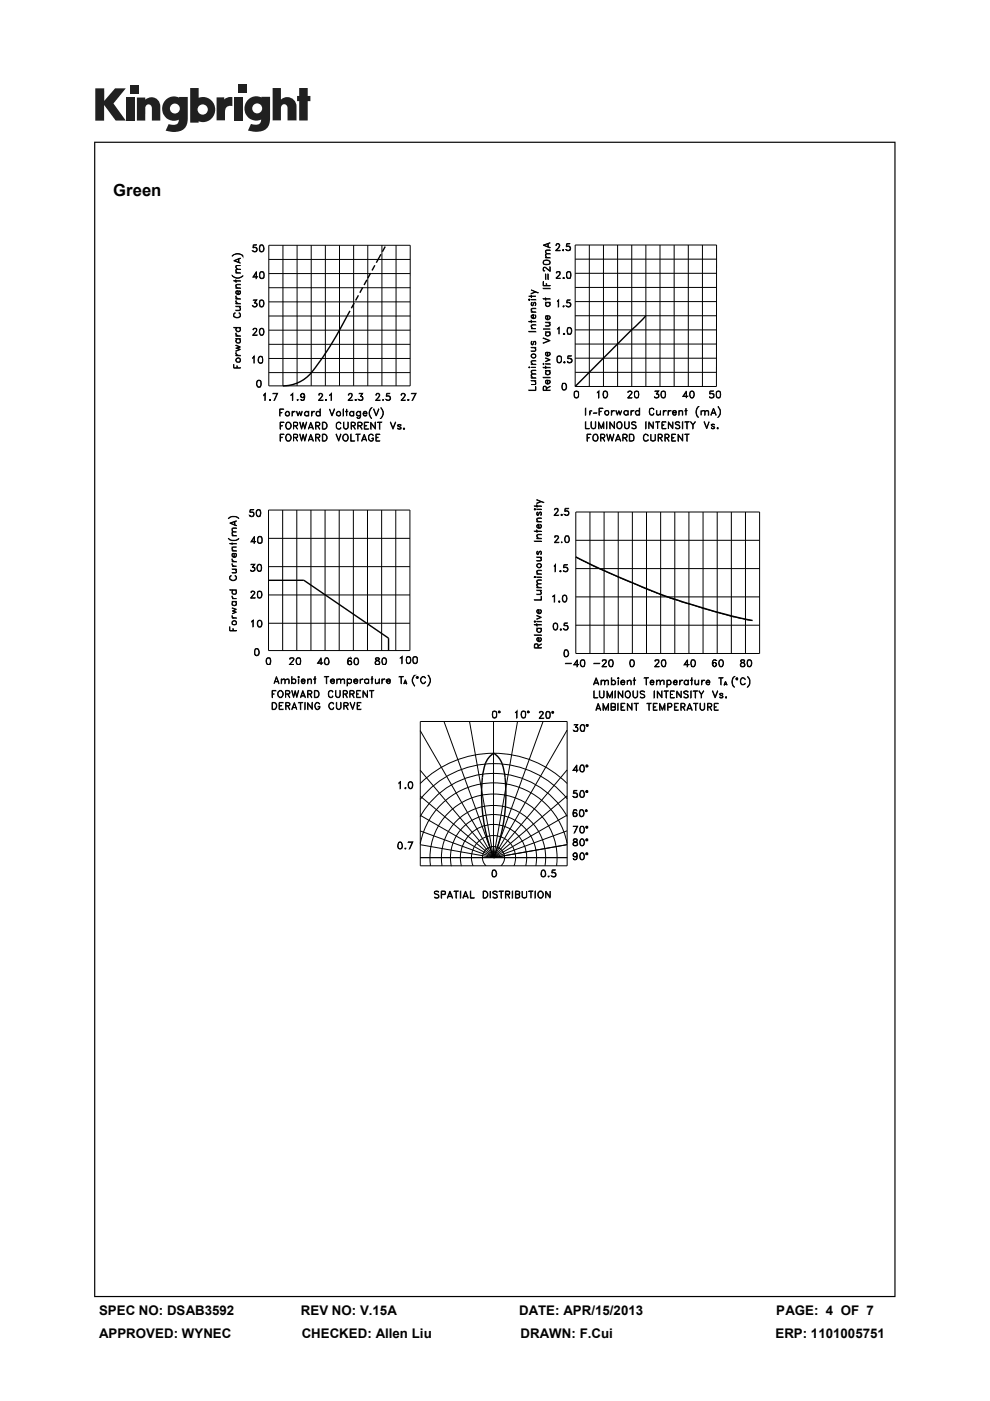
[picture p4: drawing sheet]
<svg xmlns="http://www.w3.org/2000/svg" width="210mm" height="297mm" viewBox="0 0 210 297" stroke-linecap="round" stroke-linejoin="round" font-family="sans-serif">
<defs><g id="words">
<text font-size="3.5" x="24" y="41.5">Green</text>
<g font-size="2.8">
<text x="21" y="278.7">SPEC NO: DSAB3592</text>
<text x="63.8" y="278.7">REV NO: V.15A</text>
<text x="110.1" y="278.7">DATE: APR/15/2013</text>
<text x="164.7" y="278.7">PAGE: 4 OF 7</text>
<text x="21" y="283.6">APPROVED: WYNEC</text>
<text x="64" y="283.6">CHECKED: Allen Liu</text>
<text x="110.4" y="283.6">DRAWN: F.Cui</text>
<text x="164.5" y="283.6">ERP: 1101005751</text>
</g>
</g></defs>
<g fill="#231f20">
<path d="M20.2 18.7h1.9v2.7l2.3-2.7h2.3l-2.6 3.2 2.6 3.7h-2.2l-2.4-3.3v3.3h-1.9z"/>
<path d="M26.7 20.7h1.8v4.9h-1.8z"/>
<path d="M49.6 20.7h1.8v4.9h-1.8z"/>
<path d="M27.6 18h1.8v1.8h-1.8z"/>
<path d="M50.6 17.9h1.8v1.8h-1.8z"/>
<path d="M29 20.7h1.8v.4a1.9 1.9 0 0 1 2.2-.3 1.9 1.9 0 0 1 1 2v2.8h-1.8v-2.7a.7 .7 0 0 0-.7-.8 .7 .7 0 0 0-.7 .8v2.7h-1.8z"/>
<path d="M45.9 20.6h1.7v.5a2.02 2.02 0 0 1 1.7-.5v1.9h-.2a1.12 1.12 0 0 0-1.4 1.3v1.7h-1.8z"/>
<path d="M57.8 18.7h1.8v2.4a1.98 1.98 0 0 1 2.2-.3 1.98 1.98 0 0 1 1.1 2v2.7h-1.9v-2.6a.7 .7 0 0 0-.7-.8 .7 .7 0 0 0-.7 .8v2.6h-1.8z"/>
<path d="M63.5 18.7h1.8v1.6h.5v1.1h-.5v4.1h-1.8v-4.1h-.5v-1.1h.5z"/>
<path d="M40.3 18.7v7.3h1.8v-.3a2.63 2.63 0 0 0 3.5-2.5 2.63 2.63 0 0 0-3.5-2.5v-2zM41.9 23.2a1.1 1.1 0 0 1 2.2 0 1.1 1.1 0 0 1-2.2 0z"/>
<path d="M35.3 21a2.56 2.56 0 0 0-.6 3.3 2.56 2.56 0 0 0 3.2 1.1 1.09 1.09 0 0 1-1.5 1.1l-.6-.2-.7 1.4a5.3 5.3 0 0 0 3.8-.2 2.69 2.69 0 0 0 .9-2.4v-4.5h-1.8v.1l-.8-.2a2.44 2.44 0 0 0-1.9 .5zM36 23a1.06 1.06 0 0 1 2.1 0 1.06 1.06 0 0 1-2.1 0z"/>
<path d="M52.8 21a2.56 2.56 0 0 0-.6 3.3 2.56 2.56 0 0 0 3.2 1 1.09 1.09 0 0 1-1.5 1.1l-.7-.1-.6 1.4a5.3 5.3 0 0 0 3.7-.3 2.69 2.69 0 0 0 1-2.3v-4.6h-1.8v.2l-.9-.3a2.44 2.44 0 0 0-1.8 .6zM53.5 23a1.06 1.06 0 0 1 2.1 0 1.06 1.06 0 0 1-2.1 0z"/>
</g>
<path d="M20 30v245h169.9v-245zM20.2 30.3h169.5v244.5h-169.5z" fill="#000"/>
<g fill="none" stroke="#000" stroke-width=".21">
<path d="M49.2 58.4a1.52 1.52 0 0 0 2.3 0 1.39 1.39 0 0 1-2.3 0zM49.4 54.1a1.39 1.39 0 0 1 2.1 .2 1.53 1.53 0 0 0-2.3 0zM49.6 59.5l1.4 .1zM49.6 55.3l1.4-.6-1.3 .6 1.3 .5zM50 59.3l.1 .6zM50 57.8l1 .1zM50.1 57.1h.9h-.8a.45 .45 0 0 0 .1 .7l-.3-.3zM50.1 56.3h.9l-.8 .1-.1 .3 .2 .4-.3-.4zM50.6 54.9v.7M50.7 54.9v.8M53.6 53.2l.2 .1M53.7 58.7l1 .1h-1.1l.8-1.2v1.5l-.1-1.3-.6 1"/>
<path d="M54.2 52.5a.47 .47 0 0 1 .3 .4 .47 .47 0 0 1-.3 .4M54.5 53.1a.52 .52 0 0 1-.9 .1M54.5 52.7l-.4-.2-.5 .1 .1-.7h.7l-.6 .1-.1 .5h.6a.51 .51 0 0 1 .2 .6 .51 .51 0 0 1-.5 .3l-.4-.2M55.2 53.2h.6M55.2 52l.4-.1a.96 .96 0 0 1 .3 1.3l-.6 .2a1.1 1.1 0 0 1-.1-1.4zM55.2 52.1h.6M55.2 58.9h.6M55.2 57.7l.4-.1 .4 .3v.9a.55 .55 0 0 1-.9 0v-.9zM55.2 57.7h.6M55.2 52l-.1 .6 .1 .7M55.3 57.7a1.02 1.02 0 0 0 0 1.3M55.7 52a1.02 1.02 0 0 1 0 1.3"/>
<path d="M55.8 57.7a1.02 1.02 0 0 1 0 1.3M57 52h30v29.8h-30zM57 58h30M57 55h30M60 52v29.8M63 52v29.8M66 52v29.8M69 52v29.8M72 52v29.8M75 52v29.8M78 52v29.8M81 52v29.8"/>
<path d="M84 52v29.8M115.2 52l1.5-.5-1.3 .5 1.3 .6zM115.2 59.7l.1 .8 1.4 .1h-1.5zM115.3 55.5a.99 .99 0 0 1 1.3 0M115.3 55.9l.1 .1h1l.2-.1M115.3 55.4v.6M115.4 55.2a.74 .74 0 0 1 .9 0 .74 .74 0 0 1 .3 .8l-.6 .1a.64 .64 0 0 1-.8-.5zM115.7 54.6l1 .1zM115.7 58.1l.1 1.2zM115.8 53.8h.9l-.9 .1 .1 .7a.55 .55 0 0 1-.1-.8zM115.8 53.1l.9-.1-.9 .2v.4l.1 .2a.45 .45 0 0 1-.1-.7zM116.2 51.6v.8"/>
<path d="M116.2 58.1l.1 1.2zM116.3 51.6v.8M116.5 55.4v.6M116.6 57.5l.1-.9v1l-.8-.6a.45 .45 0 0 0-.6-.2v.6l.2 .1a.43 .43 0 0 1-.3-.5 .43 .43 0 0 1 .4-.4l1.1 .9M117.9 53.1l.9 .1h-1l.7-.7 .2-.4-.2-.4h-.4l-.1 .4-.1-.1 .2-.4h.4l.2 .5-.1 .4-.7 .7M118.9 59h-1l.8-.8v-.5h-.6l-.1 .2 .1-.2 .3-.1 .4 .1v.3l-.8 1M119.3 53h.2v.2zM119.4 58.9l.2-.1 .1 .2zM119.4 53l.1 .1zM119.5 58.9l.1 .1zM120.1 53l.3 .1M120.3 57.7h.6"/>
<path d="M120.3 58.9h.6M120.3 57.7l.4-.1a1 1 0 0 1 .2 1.4h-.6l-.1-.2v-1zM120.4 57.7a.99 .99 0 0 0 0 1.3M120.7 52.2a.47 .47 0 0 1 .3 .5 .47 .47 0 0 1-.3 .4M120.9 57.7l.1 .1v1l-.1 .2M120.9 52.5a.6 .6 0 0 0-.8-.2l.1-.7h.7l-.6 .1-.1 .5h.7l.1 .4a.54 .54 0 0 1-.3 .6 .54 .54 0 0 1-.7-.3l.2 .1a.52 .52 0 0 0 .7-.2M122 51.9h30v30h-30zM122 57.9h30M122 54.9h30M125 51.9v30.1M128 51.9v30.1M131 51.9v30.1"/>
<path d="M134 51.9v30.1M137 51.9v30.1M140 51.9v30.1M143 51.9v30.1M146 51.9v30.1M149 51.9v30.1M49.6 77.2v.9h1.4l-1.4-.1M49.6 69.4l1.4 .1zM49.7 66.4l.2-.1a.52 .52 0 0 0-.3 .6 .52 .52 0 0 0 .5 .4l.8-.2v-.6l-.2-.2 .1 .1 .2 .6a.74 .74 0 0 1-.9 .4l-.5-.3v-.6zM50 75.3l1 .1zM50 73.1l1 .5-.7 .2 .7 .3-1 .4 .8-.4-.8-.3 .8-.2zM50 71.8l1 .1z"/>
<path d="M50 71.2l1 .1zM50 64.9l1 .1zM50 64.3l1 .1zM50 63.3l1 .1zM50 61l1 .1zM50 74.8l.5 .5-.5-.3zM50 70.6l.5 .6-.5-.3zM50 63.7l.5 .6-.5-.3zM50 62.7l.5 .6-.5-.3zM50.1 72l.2-.1-.2 .5 .4 .3 .4-.1-.1-.7 .2 .3-.2 .5h-.5a.45 .45 0 0 1-.2-.7zM50.1 69.6l.2-.1-.2 .3 .1 .3 .4 .2 .3-.2-.1-.6 .2 .3-.2 .5a.53 .53 0 0 1-.6-.1 .53 .53 0 0 1-.1-.6zM50.1 61.7l.4-.1 .1 .8 .3-.2-.1-.6a.49 .49 0 0 1 .1 .7 .49 .49 0 0 1-.6 .1l-.3-.3z"/>
<path d="M50.1 60.4l.9-.1-.8 .1a.45 .45 0 0 0 .1 .6l-.3-.3zM50.2 61.7h.3v.7l-.4-.3zM50.3 75.9h.5l.2 .4-.2 .5h-.5a.47 .47 0 0 1-.3-.4 .47 .47 0 0 1 .3-.5zM50.3 78v-.5v.5M50.3 76l.3-.1 .3 .2-.1 .6-.3 .1-.3-.2-.1-.3zM50.8 65l.2 .4-.1 .4-.9 .1 .9-.2zM53.6 75.9l.3-.4v1.5v-1.3zM53.6 64.8l.2 .2M53.6 71l1 .1h-1l.8-.9v-.4l-.2-.1-.6 .1a.46 .46 0 0 1 .5-.2 .46 .46 0 0 1 .4 .2l-.2 .6-.7 .7M54 64.2l.5 .1a.51 .51 0 0 1-.3 .8 .51 .51 0 0 1-.6-.3l.1 .1a.52 .52 0 0 0 .8-.1M54.2 64.3l.3 .3-.3 .4M54.4 63.6l-.5 .7 .6 .2"/>
<path d="M54.4 63.7l-.7-.1h.8l-.5 .7M55 76.9h.6M55 75.6h.6a1.08 1.08 0 0 1-.2 1.4l-.5-.1-.2-.4zM55 75.7h.6M55.1 75.6a1.02 1.02 0 0 0 0 1.4M55.2 64.9h.6M55.2 63.7a.52 .52 0 0 1 .7 .1 .82 .82 0 0 1-.5 1.3l-.2-.1-.2-.6zM55.2 63.7h.6M55.2 70.9h.6M55.2 69.8h.6M55.2 69.7a.45 .45 0 0 1 .7 .1 .82 .82 0 0 1-.5 1.3l-.2-.1a1.02 1.02 0 0 1 0-1.3zM55.2 63.7l-.1 .6 .1 .7"/>
<path d="M55.3 69.7a1.02 1.02 0 0 0 0 1.3M55.5 75.6l.2 .3v.9l-.2 .2M55.7 63.7a1.02 1.02 0 0 1 0 1.3M55.8 69.7l.1 .6-.1 .7M57 73h30M57 64h30M57 67h30M57 70h30M57 76h30M57 79h30M57 61h30M112.1 63.5l.2-.1 .1 .2-.2 .1z"/>
<path d="M112.1 70.3l1.6 .1zM112.1 68.2h1.6zM112.1 62.8h1.6M112.1 77.9h.1M112.2 63.5l.1 .1zM112.2 77.9h.1M112.2 77.8l.2 .1-.2 .1zM112.6 74.4l1-.1v-.4l-.2-.2a.45 .45 0 0 1 .2 .7zM112.6 73.7h1.1zM112.6 67.9l.1 .5zM112.6 66.1l1.1 .1zM112.6 63.5l1.1 .1z"/>
<path d="M112.6 62.6l.1 .5zM112.6 61.5l1.6 .6zM112.6 69.7h1.1M112.6 77.2l1.1 .1zM112.6 77.9h1.1M112.7 64.2l.2-.1-.3 .2v.3l.3 .2 .4-.6M112.7 73h.4M112.7 64.7h.4M112.7 68.9l1-.1-.9 .2-.1 .3 .3 .4-.4-.4zM112.7 65.4h1l-1 .2 .3 .5-.4-.3zM112.7 67l.4-.2v.7l-.3-.1zM112.7 79.3l1-.1-.9 .2-.1 .4 .3 .3-.4-.3z"/>
<path d="M112.7 78.6l1-.1-.9 .2-.1 .2 .3 .3-.4-.3zM112.7 76.5l1-.1-.9 .1-.1 .4 .3 .3-.4-.3zM112.8 72.4v.7M112.8 64.2v.6M112.8 75.2h.8l-.1 .6a.47 .47 0 0 1-.5 0 .47 .47 0 0 1-.3-.5zM113.1 67.5l.5-.1-.1-.7 .2 .3a.48 .48 0 0 1-.6 .6l-.5-.4a.44 .44 0 0 1 .6-.5v.8M113.2 72.5h.4M113.2 64.2h.4v.6M113.3 72.4l-.2 .7h-.2a.48 .48 0 0 1-.2-.7h.2l-.2 .1M113.6 73l-.1 .1 .2-.2-.1-.5h-.4l-.2 .7M113.6 64.7l-.1 .1 .2-.5-.3-.2-.2 .2-.2 .5M113.6 72.4v.7"/>
<path d="M113.6 61.9l-1 .4 1.1-.4M115.2 77.1l.1-.1 .1 .2-.1 .1zM115.2 77.9l1.5 .1zM115.2 71.6l1.5 .6-1.5 .6 1.3-.6zM115.2 63.3l1.5 .1zM115.2 61.1l1.5 .1zM115.2 69.8h1.5M115.3 77.2h.1M115.7 78.6l1 .1zM115.7 77.6l.1 .5zM115.7 77.1l1 .1zM115.7 75.9l1 .4-1 .4 .8-.4z"/>
<path d="M115.7 70.4h1zM115.7 68.3l1 .1zM115.7 64.1l1 .1zM115.7 63.2l.1 .5zM115.8 74.8h.3v.6l-.3-.1zM115.8 67.1l.3-.1v.7l-.3-.1zM115.9 60.5v-.4v.4M115.9 78.7l-.1 .6h.7l.1-.4-.1-.2 .2 .2a.5 .5 0 0 1-.6 .6 .5 .5 0 0 1-.2-.8zM115.9 70.4l-.1 .7h.7l.1-.4-.1-.3 .2 .3a.5 .5 0 0 1-.6 .6 .5 .5 0 0 1-.2-.9zM116.1 75.4l.5-.2-.1-.4h-.1l.1-.1 .2 .2v.3l-.2 .2a.46 .46 0 0 1-.7-.1 .46 .46 0 0 1 .1-.6h.3v.7M116.1 67.7l.5-.2v-.3l-.2-.2 .3 .2v.3l-.2 .2a.53 .53 0 0 1-.7-.1 .53 .53 0 0 1 0-.6h.4v.7M116.4 68.4l.3 .3-.1 .4-.9 .1 .8-.2 .1-.3z"/>
<path d="M118.1 63.9l.4-.3v1.5l-.1-1.4zM118.2 69.7l.4-.3v1.5v-1.4zM118.3 75.6h.6M118.3 76.8h.6M118.3 75.5a.55 .55 0 0 1 .8 .2v.9l-.2 .3-.3 .1-.5-.4v-.9zM118.4 75.5a1.02 1.02 0 0 0 0 1.4M118.8 75.5a1.02 1.02 0 0 1 0 1.4M119.4 64.9h.2l-.1 .2zM119.5 64.9h.1M119.5 64.8h.1M119.5 70.8l.2-.1 .1 .2zM119.6 76.8l.2-.1v.2l-.1 .1z"/>
<path d="M119.6 70.8l.1 .1zM119.7 76.8l.1 .1zM120.2 64.8l.2 .2M120.4 76.7l.2 .2M120.4 69.5h.6M120.4 70.8h.6M120.4 69.5a.52 .52 0 0 1 .8 .2 1.15 1.15 0 0 1-.2 1.2h-.6l-.1-.6zM120.5 69.5l-.2 .5 .2 .9M120.8 64.2a.47 .47 0 0 1 .2 .4 .47 .47 0 0 1-.2 .4M120.9 76l.4 .4-.1 .3-.3 .2M120.9 69.5a.99 .99 0 0 1 0 1.4M121 64.8a.52 .52 0 0 1-.8 0"/>
<path d="M121 64.4a.6 .6 0 0 0-.8-.1l.1-.7h.6l-.6 .1v.5h.5a.51 .51 0 0 1 .3 .6 .51 .51 0 0 1-.6 .3l-.3-.3M121.3 76.3a.64 .64 0 0 0-.9-.2v-.7h.8l-.7 .1-.1 .5h.7l.2 .2v.5l-.6 .3-.3-.1-.1-.3 .1 .2a.64 .64 0 0 0 .9-.2M122 72.9h29.9M122 69.9h29.9M122 66.9h29.9M122 63.9h29.9M122 78.9h29.9M122 75.9h29.9M122 60.9h30M54.7 82h.5M54.7 80.8h.5M54.7 80.7a.45 .45 0 0 1 .6 .2l.1 .5-.2 .6h-.5a1.02 1.02 0 0 1 0-1.3z"/>
<path d="M54.7 80.7a1.02 1.02 0 0 0 0 1.3M55.2 80.7l.1 .2v.9l-.1 .2M55.9 83.7l.4-.3v1.5l-.1-1.3zM57.2 84.7h.2v.2zM57.3 84.7l.1 .1zM58.8 83.4l-.7 1.5 .8-1.5h-1l.9 .1M59.3 86.7h.9l-.8 .1v1.4zM59.4 87.5h.4h-.4M59.4 89.5h.8l-.7 .1v1.4zM59.4 92h.8l-.7 .1v1.5zM59.5 92.7l.4 .1h-.4M59.5 90.3h.4h-.4"/>
<path d="M60.8 92.1a.72 .72 0 0 1 1 .7 .72 .72 0 0 1-1 .7 .99 .99 0 0 1 0-1.4zM60.8 92.2a.64 .64 0 0 1 .9 .6 .64 .64 0 0 1-.9 .6l-.1-.4zM60.8 89.6a.72 .72 0 0 1 1 .7 .72 .72 0 0 1-1 .6 .99 .99 0 0 1 0-1.3zM60.8 89.7a.64 .64 0 0 1 .9 .6 .64 .64 0 0 1-.9 .5l-.1-.4zM61.7 83.7l.4-.3v1.5l-.1-1.3zM61.9 87.2l.1 1zM62.2 87.3l.4-.1-.4 .2-.2 .2zM62.3 92.8l.8-.1v-.5l-.8-.2v1.6M62.3 92.1l.8 .2-.1 .4h-.7M62.3 90.3h.7l.1-.6-.8-.2v1.5M62.3 89.6h.5l.3 .2-.1 .4-.7 .1M62.7 92.8l.4 .8"/>
<path d="M62.7 90.3l.4 .7M62.9 87.2l.3 .9 .3-.9 .3 .9 .3-.9-.3 1-.3-.7-.3 .7zM63 84.7l.2 .1-.1 .1zM63.1 84.7h.1M63.5 92l.5 1.3 .3-1.3 .3 1.3 .5-1.3-.5 1.6-.3-1.3-.3 1.3zM63.5 89.5l.5 1.3 .3-1.3 .3 1.3 .5-1.3-.5 1.5-.3-1.3-.3 1.3zM63.8 83.8l.3-.3 .4 .1 .1 .2M63.8 84l.2 .2h.5l.1-.2M63.9 84.7h.6M64 83.5l-.2 .3 .2 .4M64.3 83.5a1.03 1.03 0 0 1 .1 1.3M64.6 84.2l-.4 .1-.4-.1a.46 .46 0 0 1 .2-.8 .46 .46 0 0 1 .6 .5v.8a.45 .45 0 0 1-.8 0l.2 .1"/>
<path d="M64.6 83.9l-.3 .3M64.6 87.5l.3-.3h.3l.2 .3-.2-.2a.43 .43 0 0 0-.6 .4 .43 .43 0 0 0 .6 .4h.2a.49 .49 0 0 1-.6 0 .49 .49 0 0 1-.2-.6zM65.4 87.2l.1 1zM65.5 93.2h.8M65.5 90.7h.8M65.6 93.1h.7M65.6 90.6h.7M65.9 92l.6 1.6-.6-1.3-.5 1.3zM65.9 89.5l.6 1.5-.6-1.3-.5 1.3zM66.1 87.2l.1 1zM66.3 87.3l.5-.1-.5 .2-.1 .2zM67 92.7h.7l.1-.4-.3-.2h-.5l-.1 1.5v-1.6h.6l.4 .3-.1 .4-.8 .1"/>
<path d="M67 90.3h.5a.35 .35 0 0 0 .3-.4 .35 .35 0 0 0-.3-.3h-.5l-.1 1.4v-1.5h.6l.3 .2v.5l-.3 .1h-.5M67.2 87.3l.4-.1 .3 .3-.3-.2a.43 .43 0 0 0-.5 .4 .43 .43 0 0 0 .5 .4h.3a.51 .51 0 0 1-.8 0 .51 .51 0 0 1 .1-.8zM67.4 92.8l.5 .8-.5-.8M67.4 90.3l.5 .7-.5-.7M67.6 84.8l.9 .1h-1l.9-1.1-.3-.3-.4 .1v.2l-.1-.1a.43 .43 0 0 1 .5-.3 .43 .43 0 0 1 .4 .4l-.9 1.1M67.9 86.7v1.5zM68.4 92h.5a.81 .81 0 0 1 .5 .8 .81 .81 0 0 1-.5 .8h-.5zM68.4 89.5h.5a.81 .81 0 0 1 .5 .8 .81 .81 0 0 1-.5 .7h-.5zM68.5 92.1h.4a.71 .71 0 0 1 .4 .9 .71 .71 0 0 1-.8 .5zM68.5 89.6h.4a.71 .71 0 0 1 .4 .8 .71 .71 0 0 1-.8 .5zM69 84.7l.2 .1-.2 .1zM69 84.7l.1 .1z"/>
<path d="M69.9 83.7l.4-.3v1.5l-.1-1.3zM69.9 86.7l.5 1.4 .6-1.4-.6 1.5zM71.2 92l.6 1.3 .5-1.3-.5 1.6zM71.5 87.5l.3-.2 .3 .1 .1 .7a.45 .45 0 0 1-.6-.1 .45 .45 0 0 1-.1-.5zM71.5 89.6l.2-.1a.48 .48 0 0 1 .6 .3l-.4-.2a.71 .71 0 0 0-.6 .7 .71 .71 0 0 0 .6 .6l.4-.2-.3 .3h-.2l-.5-.3v-.9zM72.8 86.7l.1 1.5zM72.8 92.4l.2-.3a.7 .7 0 0 1 .9 .7 .7 .7 0 0 1-.9 .7 .85 .85 0 0 1-.2-1.1zM72.9 89.5v1.1l.5 .3 .4-.3 .1-1.1v1.1l-.4 .4-.5-.1-.1-.3zM73 92.2a.48 .48 0 0 1 .5 0 .48 .48 0 0 1 .3 .4 .63 .63 0 0 1-.6 .9 .75 .75 0 0 1-.2-1.3zM73.3 87.2l.5 .1zM73.5 86.7v1.5M73.9 84.8l.9 .1h-1l.8-.9v-.4l-.4-.1-.3 .3a.42 .42 0 0 1 .4-.4 .42 .42 0 0 1 .4 .4l-.2 .4-.6 .7"/>
<path d="M74.2 87.5l.3-.3h.2l.3 .3-.3-.2a.43 .43 0 0 0-.5 .4 .43 .43 0 0 0 .5 .4h.3a.49 .49 0 0 1-.7 0 .49 .49 0 0 1-.1-.6zM74.4 92l.1 1.5 .7 .1h-.8zM74.5 90.3l.7-.1v-.5l-.7-.1v1.4v-1.5l.8 .2 .1 .3-.2 .3h-.7M74.9 90.3l.5 .7-.4-.7M75 87.2l.1 1zM75.3 84.7l.3 .1-.2 .1zM75.4 84.7l.1 .1zM75.5 92l.9 .1zM75.6 87.5l.3-.3h.3l.2 .3-.2-.2a.43 .43 0 0 0-.6 .4 .43 .43 0 0 0 .6 .4h.2a.49 .49 0 0 1-.6 0 .49 .49 0 0 1-.2-.6zM75.9 92.1v1.5M75.9 90.3h.8l.1-.3v-.3l-.9-.2v1.5M75.9 89.6h.5l.4 .2-.1 .4-.8 .1"/>
<path d="M76.1 84.7l.2 .1M76.3 90.3l.5 .7-.4-.7M76.4 87.2l.1 1.1-.2 .3-.4 .1-.3-.2 .6 .1 .2-.3zM76.5 84l.3 .1 .2 .4a.55 .55 0 0 1-.4 .4 .55 .55 0 0 1-.6-.2h.2a.52 .52 0 0 0 .7-.1M76.7 84.1l.2 .1v.5l-.2 .1M76.8 93.1h.8M76.8 93.2h.9M76.9 83.5l-.7-.1h.7l-.4 .7M76.9 83.4l-.5 .7 .4 .1 .1 .1M77.1 87.6l.1 .5h.7a.48 .48 0 0 1-.7 0 .48 .48 0 0 1-.1-.6 .48 .48 0 0 1 .7-.1l.1 .3h-.8M77.2 87.4l.4-.1 .2 .3h-.7zM77.3 92l.5 1.6-.5-1.3-.6 1.3z"/>
<path d="M77.3 89.5h.9l-.9 .1v1.3l.9 .1h-.9zM77.3 90.3h.5h-.5M78.2 92.4l.4-.4 .4 .1 .2 .3a.55 .55 0 0 0-.6-.3 .55 .55 0 0 0-.4 .5 .63 .63 0 0 0 .7 .9l.2-.2v-.3l-.2-.1h.3l-.2 .6h-.6l-.2-.3zM78.6 86.6l.3-.2-.2 .2a1.54 1.54 0 0 0 .2 2.1 1.45 1.45 0 0 1-.3-2.1zM78.6 89.5l.9 1.3 .1-1.3v1.5l-.9-1.3-.1 1.3zM79.2 86.7l.6 1.4 .6-1.4-.6 1.5zM79.7 84.8l.9 .1h-1l.7-.7 .2-.4-.2-.3h-.3l-.2 .3-.1-.1 .3-.3h.3l.3 .4-.9 1.1M79.7 92h.9l-.8 .1v1.4l.8 .1h-.9zM79.8 92.7l.4 .1h-.4M80.1 89.5l.9 .1zM80.5 89.6v1.4l.1-1.4M80.7 86.4a1.4 1.4 0 0 1 0 2.3l.2-.1a1.54 1.54 0 0 0-.2-2.2z"/>
<path d="M81.2 84.7l.1 .1-.1 .1zM81.2 84.7h.1M81.9 84.7l.3 .1M82.5 84a.47 .47 0 0 1 .3 .4 .47 .47 0 0 1-.3 .4M82.8 84.2a.6 .6 0 0 0-.9-.1l.1-.7h.7l-.6 .1-.1 .5h.6a.51 .51 0 0 1 .2 .6 .51 .51 0 0 1-.5 .3l-.5-.2h.2a.52 .52 0 0 0 .8-.1M82.8 89.5l.6 1.3 .5-1.3-.5 1.5zM84.4 90.8h.6M84.4 90.2h.6M84.4 90.3l.6 .3v.3a.52 .52 0 0 1-.7-.1l.2 .1M84.5 90.1v.2M85 90.6v.3M85 90.1v.2v-.2a.52 .52 0 0 0-.7 .2l.7 .4"/>
<path d="M85 84.8l1 .1h-1M85.1 83.6l.5-.2 .4 .4-1 1.1 .9-1.1a.43 .43 0 0 0-.4-.3 .43 .43 0 0 0-.5 .3zM85.6 90.8h.1l.1 .1-.2 .1zM85.6 90.8l.1 .1zM86.5 84.7l.2 .1-.1 .1zM86.6 84.7l.1 .1zM88.2 83.4l-.8 1.5 .9-1.5h-1.1l1 .1M112.1 82.7h1.5l.1-.7v.8zM112.6 80.7l1.1 .1zM112.6 80.1l1.1 .1zM113.4 80.8l.3 .3-.1 .4h-1l1-.1zM115.2 80l1.5 .1z"/>
<path d="M115.8 80.7h.3v.7l-.3-.2zM115.9 82.7v-.7l-.2-.1-.4 .1-.1 .8h1.5l-1.4-.1v-.7h.5l.1 .7M115.9 82.3l.8-.4-.8 .5M116.1 81.4l.5-.3-.1-.4h-.1l.1-.1 .2 .3v.2l-.2 .3a.46 .46 0 0 1-.7-.2 .46 .46 0 0 1 .1-.6h.3v.8M119.3 81.4h.6M119.3 82.6h.6M119.3 81.3h.6l.2 .2 .1 .6-.4 .6-.5-.2-.1-.4zM119.4 81.3l-.2 .6 .2 .7M119.8 81.3a1.02 1.02 0 0 1 0 1.3M122 83.1h.6M122 84.2h.6M122 83a.55 .55 0 0 1 .7 .1v1l-.1 .2-.4 .1-.4-.3v-1z"/>
<path d="M122 83a1.02 1.02 0 0 0 0 1.3M122.5 83a1.02 1.02 0 0 1 0 1.3M124.2 86.5v1.5zM124.2 89.4v1.4l.8 .1h-.8zM124.5 92h.8l-.7 .1v1.5zM124.6 92.8l.4 .1h-.4M125.1 87.5h.2M125.3 89.4l.1 1.1 .4 .3 .5-.1 .1-1.3v1.1a.52 .52 0 0 1-.5 .4 .52 .52 0 0 1-.6-.4zM125.6 87.1h-.5v.9M125.9 87.5l.7 .1zM126 92.1a.74 .74 0 0 1 .9 .4 .74 .74 0 0 1-.2 .9l-.3 .2-.5-.2-.1-.9zM126 92.2l.2-.1a.68 .68 0 0 1 .6 .7 .68 .68 0 0 1-.6 .7 .75 .75 0 0 1-.2-1.3z"/>
<path d="M126.7 83.1l.3-.2v1.5v-1.3zM127 86.5h.9l-.8 .1v1.4zM127.1 87.2l.4 .1h-.4M127.5 92.8h.5a.35 .35 0 0 0 .2-.3 .35 .35 0 0 0-.2-.4h-.5l-.1 1.5v-1.6h.6l.2 .2v.5l-.2 .2h-.5M127.8 92.9l.5 .7-.4-.7M128.1 83.1h.5M128.1 84.2h.5M128.1 83a.52 .52 0 0 1 .7 .1 .82 .82 0 0 1-.5 1.3l-.2-.1-.2-.6zM128.1 89.7l-.6 1.2-.5-1.2v1.2v-1.5l.5 1.3 .6-1.3v1.5M128.1 83l-.1 .6 .1 .7M128.4 87.2h.7l-.1 .7-.4 .1-.2-.2zM128.6 83a1.02 1.02 0 0 1 0 1.3"/>
<path d="M128.6 89.4l.1 1.5zM128.6 92l.5 1.4 .3-1.4 .4 1.4 .5-1.4-.5 1.6-.4-1.3-.3 1.3zM129.3 89.4l1 1.3v-1.3v1.5l-.9-1.2-.1 1.2zM129.7 87v1zM130.3 87l-.5 .2-.1 .3M130.6 87l.3 .8 .4-.8 .2 .8 .4-.8-.4 1-.2-.8-.4 .8zM130.7 93.2h.8M130.8 93.1h.6M130.8 89.7l.3-.2a.7 .7 0 0 1 .9 .7 .7 .7 0 0 1-.9 .6l-.3-.2zM131.1 89.6a.48 .48 0 0 1 .5-.1 .48 .48 0 0 1 .3 .5 .63 .63 0 0 1-.6 .8 .75 .75 0 0 1-.2-1.2zM131.1 92l.6 1.6-.6-1.3-.6 1.3zM132.1 92.9l.8-.1 .1-.3v-.3l-.9-.2v1.6"/>
<path d="M132.1 92.1h.5l.4 .3-.1 .3-.8 .1M132.4 87.2l.3-.2 .5 .2-.7-.1-.1 .4 .1 .3 .2 .2 .5-.2a.52 .52 0 0 1-.7 .1 .52 .52 0 0 1-.1-.7zM132.5 89.4v1.1l.1 .3h.3h.3l.2-.3 .1-1.1-.1 1.3a.52 .52 0 0 1-.8 .1l-.1-.3zM132.5 92.9l.5 .7-.4-.7M133.1 84.3l1 .1h-1M133.2 87v1M133.3 83a.47 .47 0 0 1 .8 .3l-1 1.1 .9-1.1-.3-.3-.6 .2zM133.5 92a.84 .84 0 0 1 .9 .5 .84 .84 0 0 1-.2 1l-.7 .1zM133.6 92.1l.7 .2v1.1l-.7 .1zM133.8 87l.1 1zM134.1 89.5a.6 .6 0 0 1 .8 .2l-.3-.2-.6 .2 .1 .2 .8 .4v.4a.54 .54 0 0 1-.9 0l.3 .1 .6-.1-.2-.4-.7-.4zM134.5 87l-.5 .2-.1 .3"/>
<path d="M134.7 83.1h.6M134.7 84.2h.6M134.7 83l.4-.1 .3 .2v1l-.1 .2-.2 .1-.4-.1-.1-.2v-1zM134.8 83a1.02 1.02 0 0 0 0 1.3M135.2 83l.2 .1v1l-.2 .2M135.6 86.5l.1 1.5zM136.7 92.1l.4-.1 .4 .5-.5-.4a.79 .79 0 0 0-.1 1.4l.6-.3-.5 .4a.84 .84 0 0 1-.3-1.5zM136.9 89.4l.1 1.5zM137.8 86.7l.3-.2 .5 .2 .1 .2-.1-.3h-.6l-.2 .3v.7l.2 .3 .4 .1 .3-.4-.1 .4a.69 .69 0 0 1-.9-.3 .69 .69 0 0 1 .1-.8zM138 92v1.1l.1 .3 .4 .1 .4-.1 .1-1.4v1.4l-.4 .2-.6-.2zM138.6 90.7l-1-1.3v1.5M138.6 89.4v1.5l-1-1.2"/>
<path d="M138.8 84.2l.3 .1M139.1 89.4l.8 .1zM139.2 83.5l.5 .1v.6a.5 .5 0 0 1-.5 .2 .5 .5 0 0 1-.4-.3 .54 .54 0 0 0 .9 0M139.2 87l.2 .9 .3 .1 .4-.3-.3 .3h-.5zM139.4 83.6h.3v.3l-.3 .4M139.5 89.5v1.4M139.7 83l-.8-.1h.8l-.5 .7M139.7 82.9l-.6 .7h.5l.1 .2M139.7 92.8h.5a.35 .35 0 0 0 .2-.3 .35 .35 0 0 0-.2-.4h-.5l-.1 1.5v-1.6h.6l.2 .2v.5l-.2 .2h-.5M140 92.9l.5 .7-.4-.7M140.1 87v1M140.4 89.5l.9-.1h-.9v1.5h.9l-.9-.1"/>
<path d="M140.4 90.1l.4 .1h-.4M140.4 83.1h.6M140.4 84.2h.6M140.4 83h.6l.2 .6-.2 .7-.3 .1a.89 .89 0 0 1-.3-1.4zM140.5 83a1.02 1.02 0 0 0 0 1.3M140.7 87l.1 1zM140.9 83l.2 .1v1l-.2 .2M141.1 92.8h.5a.35 .35 0 0 0 .3-.3 .35 .35 0 0 0-.3-.4h-.5l-.1 1.5v-1.6h.6l.3 .2v.5l-.3 .2h-.5M141.3 87a.46 .46 0 0 0-.5 .5M141.4 92.9l.5 .7-.4-.7M141.7 87l.1 1zM142.4 87a.46 .46 0 0 0-.6 .5"/>
<path d="M142.4 92h.9l-.8 .1v1.4l.8 .1h-.9zM142.5 92.8l.5 .1h-.5M142.7 90.7l-.9-1.3v1.5M142.7 89.4v1.5l-.9-1.2M142.7 87.5l.1 .4 .2 .1h.2l.2-.3 .1 .1-.3 .2a.51 .51 0 0 1-.6-.5 .51 .51 0 0 1 .8-.4l.1 .4h-.8M142.8 87.1h.5l.1 .4h-.7zM143.2 89.7a.6 .6 0 0 1 1 0l-.3-.2-.6 .2 .1 .2 .7 .3a.43 .43 0 0 1 .1 .4 .43 .43 0 0 1-.3 .3h-.4l-.3-.2 .3 .1 .6-.1v-.4l-.7-.3zM143.8 92l.9 1.4 .1-1.4v1.6l-.9-1.3-.1 1.3zM144 87l.1 1zM144.1 87.3a.45 .45 0 0 1 .6-.2l.1 .9-.2-.9h-.4zM144.7 89.4l.1 1.5zM144.9 84l1 .1h-1.1l.8-1.2v1.5"/>
<path d="M145.2 89.4l1 .1zM145.2 87l.5 .1zM145.2 92l1 .1zM145.5 86.5v1.5M145.6 83.1l-.7 1M145.7 89.5v1.4v-1.4M145.7 92.1v1.5v-1.5M146.5 83l-.2 .6 .2 .7M146.5 84.2h.5M146.5 83.1h.5M146.5 83a.45 .45 0 0 1 .7 .1 .82 .82 0 0 1-.5 1.3l-.2-.1a1.02 1.02 0 0 1 0-1.3zM146.9 90.1l.6-.7-.5 .7v.8l-.1-.8-.5-.7 .6 .7"/>
<path d="M146.9 83a1.02 1.02 0 0 1 0 1.3M148 86.4l.2-.2a1.54 1.54 0 0 0 0 2.3 1.39 1.39 0 0 1-.2-2.1zM148.7 87.3a.55 .55 0 0 1 .8-.2l.1 .9-.2-.9zM148.7 87v1M149.3 89.4l.6 1.3 .5-1.3-.5 1.5zM149.6 87.3a.45 .45 0 0 1 .6-.2l.1 .9-.1-.9h-.5zM150.5 84.2l.2 .1M150.9 90.8h.6M150.9 90.1h.6M150.9 90.2l.7 .5-.3 .2h-.2l-.3-.2 .1 .1M150.9 90v.3M150.9 87.6h.9"/>
<path d="M151 87.5h.7M151.1 83.5l.2 .1 .1 .2-.1 .4-.2 .1M151.3 86.5l.6 1.5-.6-1.3-.6 1.3zM151.4 83.7a.73 .73 0 0 0-.9-.1l.1-.7h.7l-.6 .1-.1 .5 .4-.1 .4 .2v.6a.5 .5 0 0 1-.5 .2 .5 .5 0 0 1-.4-.3 .54 .54 0 0 0 .9 0M151.4 90.5v.3M151.4 90l.2 .1-.3-.2-.5 .2 .7 .5M152.1 83.1h.6M152.1 84.2h.6M152.1 83l.3-.1 .4 .2v1l-.1 .2-.3 .1-.3-.1-.2-.2v-1zM152.1 90.8l.2-.1v.2zM152.2 83a1.02 1.02 0 0 0 0 1.3M152.2 90.8h.1z"/>
<path d="M152.3 86.2l.5 .7v1l-.5 .6a1.5 1.5 0 0 0 0-2.3zM152.6 83l.2 .1v1l-.2 .2M48.4 114.1a1.76 1.76 0 0 0 1.7 .5l.6-.5a1.53 1.53 0 0 1-2.3 0zM48.6 109.8a1.54 1.54 0 0 1 2.1 .2l-.6-.4a1.76 1.76 0 0 0-1.7 .4zM48.7 115.2l1.5 .1zM48.7 110.9l1.5-.5-1.3 .5 1.3 .6zM49.2 119.5l.1 .3 .4 .3-.5-.3zM49.2 118.4v.3l.5 .3-.5-.2zM49.2 119l1 .1zM49.2 116.8h1zM49.2 113.5l1 .1zM49.2 115.1v.4"/>
<path d="M49.2 116h1l-.9 .1-.1 .3 .3 .4-.3-.3zM49.2 112.8h1l-.9 .1-.1 .3 .3 .3-.3-.2zM49.2 112l1-.1-.9 .2-.1 .3 .3 .4-.3-.3zM49.3 117.4l.4-.1v.8l-.5-.3zM49.3 117.3h.4v.8l.4-.2v-.5l-.2-.1 .3 .3-.2 .5a.55 .55 0 0 1-.8-.2zM49.7 110.6v.7M49.8 110.5v.9M53 109.3l.2 .2M53.3 114.8l.9 .1h-1l.8-1.2v1.5l-.1-1.2-.6 .9M53.6 108.6l.2 .1v.6l-.2 .2M53.8 108.9l-.1-.3h-.7v-.6h.8l-.7 .1-.1 .5 .3-.1a.48 .48 0 0 1 .6 .6l-.2 .4-.2 .1-.5-.1v-.3a.45 .45 0 0 0 .4 .3 .45 .45 0 0 0 .4-.4M54 119.7l-.8-.1h.9l-.5 .7"/>
<path d="M54 119.6l-.5 .7 .6 .3M54.6 109.4h.6M54.6 108.2h.6M54.6 108.1a.45 .45 0 0 1 .6 .2l.1 .3a.74 .74 0 0 1-.6 1 .94 .94 0 0 1-.1-1.5zM54.7 108.1a.99 .99 0 0 0 0 1.4M54.7 119.8h.6M54.7 119.7h.6l.2 .6-.2 .8a.75 .75 0 0 1-.8-.5 .75 .75 0 0 1 .2-.9zM54.8 119.7a1.02 1.02 0 0 0 0 1.4M54.8 115.1h.6M54.8 113.8l.4-.1 .4 .3v1a.55 .55 0 0 1-.9 0v-1zM54.8 113.9h.6M54.9 113.8a1.02 1.02 0 0 0 0 1.3"/>
<path d="M55.1 108.1l.1 .5-.1 .9M55.2 119.7l.2 .3v.8l-.2 .3M55.3 113.8a1.02 1.02 0 0 1 0 1.3M57 114.1h29.9M57 108.1h29.9v29.8h-29.9zM60 108.1v29.8M63 108.1v29.8M66 108.1v29.8M68.9 108.1v29.8M71.9 108.1v29.8M74.9 108.1v29.8M77.9 108.1v29.8"/>
<path d="M80.9 108.1v29.8M83.9 108.1v29.8M113.3 107.9h.2l.1 .1-.2 .1zM113.3 114.7l1.5 .1zM113.3 112.6l1.5 .1zM113.3 107.3l1.5 .1zM113.4 107.9l.1 .1zM113.8 118.9h.8l.2-.2-.2-.5a.45 .45 0 0 1 .2 .7zM113.8 118.1l1 .1zM113.8 114.1l1 .1zM113.8 112.4l.1 .5zM113.8 110.6l1 .1z"/>
<path d="M113.8 107.9l1 .1zM113.8 107l.1 .5zM113.8 105.9l1.6 .7zM113.9 116.9l.2-.1-.3 .3v.2l.3 .3 .4-.7M113.9 117.4h.3M113.9 109.1h.3M113.9 113.4l.9-.1-.8 .2-.1 .2 .3 .4-.4-.4zM113.9 109.9l.9-.1-.9 .3 .3 .5-.4-.4zM113.9 111.4l.4-.1v.6l-.3-.1zM114 116.9v.6M114 108.6v.6M114.3 111.9h.4v-.7l.1 .2a.48 .48 0 0 1-.5 .6l-.5-.3a.44 .44 0 0 1 .5-.5v.7"/>
<path d="M114.4 108.7h.4M114.4 116.9h.4M114.5 108.6l-.4 .7-.3-.3v-.2l.3-.3-.2 .2M114.7 116.9v.6M114.7 108.6v.6M114.7 106.3l-.9 .5 1-.5M114.8 117.4l-.1 .2 .1-.5-.2-.3-.3 .2-.1 .5M114.8 109.1l-.1 .2 .1-.5-.2-.3-.3 .2-.1 .5M117.6 109.2l.9 .1h-1l.8-.9v-.5h-.4l-.3 .2 .1-.2 .4-.1 .3 .4-.8 1.1M117.6 115l1 .1h-1l.8-1.1-.3-.4-.4 .1-.1 .3 .1-.4h.6l.2 .4-.9 1.1M119 109.1l.2-.1 .1 .2-.2 .1zM119.1 114.9l.1 .1-.1 .1z"/>
<path d="M119.1 115h.1M119.1 109.1l.1 .1zM119.8 109l.2 .2M120 113.6l-.2 .6 .1 .6 .1 .2h.5M120 113.7h.5M120 113.6h.5l.2 .3 .1 .6-.4 .5-.5-.2-.1-.3zM120.4 108.4l.2 .1v.5l-.2 .2M120.4 113.6a1.02 1.02 0 0 1 0 1.4M120.6 109a.52 .52 0 0 1-.8 0M120.6 108.6a.6 .6 0 0 0-.8-.1v-.7h.8l-.7 .1-.1 .5h.7l.2 .2-.2 .6-.3 .1-.4-.3M122.1 108.6h39v30h-39zM122.1 114.6h39"/>
<path d="M122.1 118.1l5.3 2.6 13.5 5.7 3.6 1.2 11.1 3.2 3.9 .8M125.1 108.6v30M128.1 108.6v30M131.1 108.6v30M134.1 108.6v30M137.1 108.6v30M140.1 108.6v30M143.1 108.6v30M146.1 108.6v30M149.1 108.6v30M152.1 108.6v30M155.1 108.6v30"/>
<path d="M158.1 108.6v30M48.7 125.1h1.5zM48.7 132.8v1h1.5l-1.5-.1M48.9 122.1l.2-.1-.4 .3a.76 .76 0 0 0 .6 .7 .76 .76 0 0 0 .8-.2v-.5l-.3-.3 .4 .3a.72 .72 0 0 1-1 .8l-.5-.3v-.5zM49.2 120.6l1 .1zM49.2 120.1h1M49.2 127.8l.2-.2-.2 .2 .1 .5 .4 .1 .4-.1-.1-.7a.51 .51 0 0 1 0 .8 .51 .51 0 0 1-.8-.1zM49.2 125.3l.2-.2-.2 .5 .2 .3 .3 .1 .4-.2-.1-.7 .2 .4-.2 .5h-.6l-.2-.2zM49.2 126.3l.1 .4 .4 .2-.5-.2zM49.2 129.5l.8-.3-.8-.3 1 .3-.8 .3 .8 .3-1 .3 .8-.3-.8-.3M49.2 127.5l1 .1zM49.2 126.9h1"/>
<path d="M49.2 130.5l.1 .3 .4 .2-.5-.2zM49.2 131l1 .1zM49.4 133.7v-.4l.1 .4M49.4 131.7h.3l.4 .1-.1 .6-.7-.1-.1-.4zM49.9 120.7l.3 .6-.3 .2h-.7l.9-.1zM53.1 120.9l.3 .2M53.2 126.7l.9 .1h-1l.8-1-.1-.4h-.3l-.3 .2 .1-.2a.46 .46 0 0 1 .5 0 .46 .46 0 0 1 .2 .4l-.8 1M53.5 131.7l.2-.2v1.4l-.1-1.3-.2 .2zM53.6 120.2l.5 .2v.5a.5 .5 0 0 1-.5 .3 .5 .5 0 0 1-.5-.4 .54 .54 0 0 0 1 0M53.7 120.3l.3 .1 .1 .2-.4 .5M54.1 138.9h.6M54.1 137.6l.5-.1a.96 .96 0 0 1 .2 1.3l-.5 .2a1.1 1.1 0 0 1-.2-1.4z"/>
<path d="M54.1 137.7h.6M54.2 137.6l-.1 .2v1l.1 .1M54.7 137.6a1.02 1.02 0 0 1 0 1.3M54.7 126.7h.6M54.7 125.4a.55 .55 0 0 1 .8 .2 .82 .82 0 0 1-.5 1.2l-.3-.1-.1-.5zM54.7 125.5h.6M54.7 121h.6M54.8 125.4l-.1 .2v.9l.1 .2M54.8 131.6a.45 .45 0 0 1 .7 .1 1.15 1.15 0 0 1-.2 1.2h-.5a1.02 1.02 0 0 1 0-1.3zM54.8 132.8h.5M55.2 125.4a1.02 1.02 0 0 1 0 1.3M55.2 131.6a.99 .99 0 0 1 0 1.3"/>
<path d="M55.3 131.6h-.5l-.1 .1v.6l.1 .6M56.7 139.5h.6M56.7 139.5a.45 .45 0 0 1 .7 .2v.6l-.1 .6h-.6a1.02 1.02 0 0 1 0-1.4zM56.8 139.5a.99 .99 0 0 0 0 1.4M57 126.1h29.9M57 132.1h29.9M57 120.1h29.9M57.2 139.5l.2 .5-.2 .9M61.5 139.5h.8l.1 .4-1 1h1h-1l.9-1-.1-.4h-.6l-.2 .3zM63 139.5h.6M63 139.5a.45 .45 0 0 1 .7 .2l.1 .6-.2 .6h-.6a1.02 1.02 0 0 1 0-1.4zM63.1 139.5a.99 .99 0 0 0 0 1.4"/>
<path d="M63.5 139.5l.2 .2v.9l-.2 .3M68.1 139.7l-.7 .9M69 139.5l.4-.1a1.03 1.03 0 0 1 .3 1.4l-.5 .1-.4-.4zM69 139.5l-.1 .6 .1 .8M69 139.6h.6M69.5 139.5a1.02 1.02 0 0 1 0 1.4M74 139.5l-.1 .3a.9 .9 0 0 0 .1 1.1M74 139.6h.5M74.5 139.5v.2zM74.5 139.5h-.5l-.2 .3a.66 .66 0 0 0-.1 .8 .66 .66 0 0 0 .8 .3l.1-.4-.1-.4-.4-.1-.3 .3M75.3 139.6h.5M75.3 139.5h.5l.2 .3 .1 .6-.4 .5-.5-.1-.2-.4z"/>
<path d="M75.4 139.5a1.02 1.02 0 0 0 0 1.4M75.8 139.5l.2 .6-.1 .6-.1 .2h-.5M79.6 139.6l.2 .4a.64 .64 0 0 1 .6 .8l-.5 .1-.3-.3a.72 .72 0 0 1 .8-.6l.1-.4-.3-.2zM79.7 139.5h.7M79.8 139.5v.5h.4l.4 .4v.2l-.2 .3h-.7l-.2-.5 .4-.4h.4v-.5M81.2 139.5a.45 .45 0 0 1 .7 .2 1.15 1.15 0 0 1-.2 1.2h-.5a1.02 1.02 0 0 1 0-1.4zM81.7 139.5a.99 .99 0 0 1 0 1.4M81.7 139.5h-.5v.2l-.1 .6 .1 .6M84.9 139.4l.4-.2v1.5l-.1-1.3zM86.3 139.3a.55 .55 0 0 1 .8 .1 .82 .82 0 0 1-.5 1.3l-.3-.1-.2-.6zM86.3 139.4h.6M86.4 139.3l-.2 .1v1l.2 .2"/>
<path d="M86.8 139.3a1.02 1.02 0 0 1 0 1.3M87.8 139.3a.55 .55 0 0 1 .7 .1v1l-.2 .2-.3 .1-.4-.3v-1zM87.8 139.4h.5M87.8 139.3a1.02 1.02 0 0 0 0 1.3M88.3 139.3a1.02 1.02 0 0 1 0 1.3M113.3 131.7h.2l.1 .1-.2 .1zM113.3 122.3h.2l.1 .1zM113.3 134.6l1.5 .1zM113.3 132.4l1.5 .1zM113.3 127.2h1.5v-.8v.9zM113.4 131.7l.1 .1zM113.4 122.3l.1 .1z"/>
<path d="M113.8 133.2l1 .1zM113.8 132.2l.1 .6zM113.8 131.7l1 .1zM113.8 130.5l1 .4-1 .4 .9-.4zM113.8 125.1l1 .1zM113.8 124.5l1 .1zM113.8 122.3l1 .1zM113.8 121.7h1zM113.9 123.8h.9l-.8 .1-.1 .3 .3 .3-.4-.3zM113.9 123l.9-.1-.8 .2-.1 .3 .3 .4-.4-.4zM113.9 121l.9-.1-.9 .3 .3 .5-.4-.4zM113.9 133.3h.2l-.2 .2a.43 .43 0 0 0 .4 .5 .43 .43 0 0 0 .5-.5l-.1-.2a.49 .49 0 0 1 0 .6 .49 .49 0 0 1-.6 .1l-.3-.2z"/>
<path d="M114 135.3l.3-.1v.8l-.4-.4zM114 129.4l.3-.1v.7l-.4-.3zM114.2 136.9l.6-.4-.6 .5M114.2 137.3l-.1-.7h-.7l-.1 .8h1.5l-1.4-.1 .1-.7h.5l.1 .7M114.3 136l.4-.1 .1-.4-.2-.3 .2 .3-.1 .5a.51 .51 0 0 1-.7-.1 .51 .51 0 0 1 0-.7h.3v.8M114.3 130h.4l.1-.5-.2-.2 .2 .2-.1 .5a.51 .51 0 0 1-.7 0 .51 .51 0 0 1 0-.7h.3v.7M114.6 125.2a.55 .55 0 0 1 .2 .8l-1 .1 .9-.2 .1-.3zM117.2 126.4l.4-.2v1.5v-1.4zM117.5 120.1l.3-.4v1.5l-.1-1.3zM117.6 132.2l-.2 .5 .2 .8M117.6 133.4h.5M117.6 132.2h.5"/>
<path d="M117.6 132.2a.45 .45 0 0 1 .6 .1 .73 .73 0 0 1 .1 .9 .73 .73 0 0 1-.7 .3 1.02 1.02 0 0 1 0-1.3zM118.1 132.2l.1 .5-.1 .8M118.6 127.4l.1 .1v.2zM118.6 127.5l.1 .1zM118.7 121.1l.2-.1 .1 .2h-.2zM118.8 133.4l.2-.1v.3zM118.8 121.1l.1 .1zM118.9 133.4l.1 .1zM119.5 126.2l-.2 .6 .2 .8M119.5 127.5h.5M119.5 126.3h.5M119.5 126.2a.45 .45 0 0 1 .7 .2 .82 .82 0 0 1-.5 1.3l-.2-.1a1.02 1.02 0 0 1 0-1.4z"/>
<path d="M119.5 121l.3 .2M119.6 133.3l.2 .2M119.8 137.9h.6M119.8 139.1h.6M119.8 137.8h.4a.96 .96 0 0 1 .3 1.3l-.6 .2a1.09 1.09 0 0 1-.1-1.5zM119.8 137.8l-.1 .6 .1 .8M119.9 126.2a1.02 1.02 0 0 1 0 1.4M120.1 120.3l.3 .3v.4l-.3 .2M120.2 132.7a.47 .47 0 0 1 .2 .4 .47 .47 0 0 1-.2 .4M120.3 137.8a1.02 1.02 0 0 1 0 1.4M120.4 132.9l-.1-.2h-.7l.1-.6h.6l-.5 .1-.1 .5 .1-.1a.51 .51 0 0 1 .7 .6l-.2 .3-.2 .1-.4-.1-.1-.2a.44 .44 0 0 0 .4 .2 .44 .44 0 0 0 .4-.3M120.4 120.6a.73 .73 0 0 0-.9-.2l.1-.7h.8l-.7 .1-.1 .5h.6a.53 .53 0 0 1 .2 .6 .53 .53 0 0 1-.5 .3l-.4-.1v-.2a.54 .54 0 0 0 .9 0"/>
<path d="M122.1 120.6h39M122.1 126.6h39M122.1 132.6h39M123.3 140h.6M123.3 140l.4-.1a.88 .88 0 0 1 0 1.5h-.1a.89 .89 0 0 1-.3-1.4zM123.4 140a.99 .99 0 0 0 0 1.3M123.8 140l.2 .1v1l-.2 .2M129.3 140a.45 .45 0 0 1 .7 .1l.1 .4a.74 .74 0 0 1-.6 .9 .94 .94 0 0 1-.2-1.4zM129.3 140h.6M129.4 140a.99 .99 0 0 0 0 1.3M129.8 140l.2 .5-.2 .8M133.7 140h.6"/>
<path d="M133.7 140a.52 .52 0 0 1 .8 .1 .74 .74 0 0 1 0 .9 .74 .74 0 0 1-.8 .3l-.1-.6zM133.8 140l-.2 .5 .2 .8M134.2 140a.99 .99 0 0 1 0 1.3M140.5 140a.45 .45 0 0 1 .7 .1l.1 .4a.74 .74 0 0 1-.6 .9 .94 .94 0 0 1-.2-1.4zM140.5 140h.6M140.6 140a.99 .99 0 0 0 0 1.3M141 140l.2 .5-.2 .8M146.7 140h.6M146.7 140a.52 .52 0 0 1 .7 .1 .74 .74 0 0 1 .1 .9 .74 .74 0 0 1-.8 .3l-.2-.6zM146.8 140l-.2 .5 .2 .8M147.2 140a.99 .99 0 0 1 0 1.3M151.8 140h.1h-.1a.45 .45 0 0 0-.6 .1 .91 .91 0 0 0 .3 1.3h.1a.51 .51 0 0 0 .4-.4 .51 .51 0 0 0-.2-.5h-.5l-.1 .1"/>
<path d="M151.8 140h-.5v.1a.99 .99 0 0 0 .1 1.2M152.7 140a.45 .45 0 0 1 .7 .1 .73 .73 0 0 1 0 .8 .73 .73 0 0 1-.7 .4 1.02 1.02 0 0 1 0-1.3zM157.2 140h.7M157.3 140v.4a.68 .68 0 0 1 .7 .7l-.3 .3h-.4l-.2-.2-.1-.3a.71 .71 0 0 1 .8-.5v-.4M158.6 140h.6M158.6 140a.52 .52 0 0 1 .8 .1 .74 .74 0 0 1 0 .9 .74 .74 0 0 1-.8 .3l-.2-.6zM158.7 140l-.2 .5 .2 .8M159.1 140a.99 .99 0 0 1 0 1.3M56.7 140.8h.6M57.7 148.9h.5a.82 .82 0 0 1 .5 .8 .82 .82 0 0 1-.5 .8h-.5zM57.7 146.4h.8l-.7 .1v1.4zM57.8 149h.4a.71 .71 0 0 1 .4 .9 .71 .71 0 0 1-.8 .5z"/>
<path d="M57.8 147.1h.4M58.2 144.5h.9M58.6 143.4l.6 1.5-.6-1.2-.5 1.2zM59 146.7l.3-.3a.76 .76 0 0 1 .8 .7 .76 .76 0 0 1-.8 .8 .89 .89 0 0 1-.3-1.2zM59.2 149l.9-.1h-.9v1.6h.9l-.9-.1M59.2 149.6l.5 .1h-.5M59.2 146.6a.45 .45 0 0 1 .7 .1 .63 .63 0 0 1 .1 .8 .63 .63 0 0 1-.8 .2 .78 .78 0 0 1 0-1.1zM59.6 143.9l.1 1zM59.7 144.2l.6-.3 .2 .3v.7l-.1-.8-.3-.1zM60.5 144.2a.55 .55 0 0 1 .8-.2v.9l-.1-.8-.3-.1zM60.6 146.5h.5l.3 .2-.1 .4h-.7h.7l.2-.2-.2-.4-.7-.1v1.5M60.7 149.6h.6l.1-.4-.7-.2-.1 1.5v-1.6h.5l.4 .3-.1 .4-.7 .1"/>
<path d="M61 149.7l.5 .8-.4-.8M61 147.1l.5 .8zM61.8 143.4l.1 1.5zM61.8 146.4l.5 1.3 .3-1.3 .3 1.3 .5-1.3-.5 1.5-.3-1.3-.3 1.3zM61.9 144.1l.6-.2a.58 .58 0 0 1 0 1l-.6-.2 .4 .2 .3-.1 .1-.7zM62 150h.9M62.4 148.9l.5 1.6-.5-1.3-.6 1.3zM63 140.8h.6M63.3 143.4l.2 .1-.1 .2-.2-.1zM63.3 143.9l.1 1zM63.3 143.5l.1 .1zM63.3 148.9l.9 .1z"/>
<path d="M63.7 149v1.5l.1-1.5M63.8 147.6h.8M63.9 147.5h.7M64 144.4v.4l.2 .1h.3l.1-.3 .1 .1-.2 .2h-.3l-.3-.5a.46 .46 0 0 1 .6-.5l.2 .3v.2h-.7M64 144.1l.5-.1 .1 .4h-.6zM64.2 146.4l.6 1.5-.6-1.3-.5 1.3zM64.6 148.9l.1 1.6zM65.2 143.9l.1 1zM65.2 148.9l1 1.3 .1-1.3v1.6l-1-1.3-.1 1.3zM65.2 146.4h.6l.3 .2 .1 .3-.2 .2h-.7h.5a.35 .35 0 0 0 .3-.3 .35 .35 0 0 0-.3-.3h-.5l-.1 1.4zM65.3 144.2a.45 .45 0 0 1 .7-.2l.1 .9-.1-.7-.2-.2zM65.7 147.1l.5 .8-.5-.8"/>
<path d="M66.5 143.9l.5 .1zM66.7 146.4h.5a.82 .82 0 0 1 .5 .7 .82 .82 0 0 1-.5 .8h-.5zM66.8 143.4v1.5zM66.8 146.5h.4a.71 .71 0 0 1 .4 .8 .71 .71 0 0 1-.8 .5zM67 149l.3-.1 .6 .4a.6 .6 0 0 0-.9-.2 .6 .6 0 0 0-.1 .9l.1 .3 .4 .1 .4-.4v-.1l-.4-.1h.5a.6 .6 0 0 1-.7 .7l-.2-.2a.93 .93 0 0 1 0-1.3zM67.4 140.5l1.1 .1h-1.1l.7-1.2v1.6M68.8 143.4l.9 .1zM69 140.8h.6M69.2 143.5v1.4l.1-1.4M69.9 146.5l.4-.1 .4 .3-.2-.1a.52 .52 0 0 0-.8 .1v.9a.54 .54 0 0 0 1 0 .53 .53 0 0 1-.7 .3 .53 .53 0 0 1-.4-.6l.1-.7zM70 149.1l.2-.2a.48 .48 0 0 1 .6 .4 .55 .55 0 0 0-.6-.3 .55 .55 0 0 0-.4 .5v.4a.55 .55 0 0 0 .9 .4l.1-.3-.1 .4a.73 .73 0 0 1-.9-.4 .73 .73 0 0 1 .2-.9zM70.1 144.4l.2 .4a.36 .36 0 0 0 .6-.2v.1a.48 .48 0 0 1-.7 .1 .48 .48 0 0 1-.1-.7l.4-.2 .4 .2v.3h-.8"/>
<path d="M70.2 144.1l.5-.1 .2 .4h-.8zM71.2 146.4v1.1l.4 .3 .4-.1 .2-1.3v1.1l-.2 .3a.55 .55 0 0 1-.8-.3zM71.3 148.9l.1 1.1 .4 .4 .5-.4v-1.1v1.1l-.3 .4-.5-.1-.2-.3zM71.4 143.9l.1 1zM71.5 144.2l.3-.3 .5 .1v.9v-.7l-.3-.2zM72.3 144.2a.55 .55 0 0 1 .7-.2l.1 .9-.2-.8-.2-.1zM72.8 146.4h.6l.2 .2 .1 .3-.2 .2h-.6h.5a.35 .35 0 0 0 .2-.3 .35 .35 0 0 0-.2-.3h-.5l-.1 1.4zM72.9 149.7l.9-.1 .1-.4-.5-.3h-.5v1.6M72.9 149l.9 .2-.1 .4h-.8M73.2 147.1l.5 .8-.4-.8M73.4 149.7l.5 .8zM73.6 143.9l.1 1.6z"/>
<path d="M73.7 144.1l.3-.2 .5 .2v.6a.47 .47 0 0 1-.4 .3 .47 .47 0 0 1-.4-.3l.3 .2a.43 .43 0 0 0 .6-.5 .43 .43 0 0 0-.6-.4zM73.8 140.6l.2 .3h.5v-.3M74 140.1l-.2 .4 .3-.4 .4 .1v.3M74.2 148.9l.6 1.3 .5-1.3-.5 1.6zM74.2 146.5h.5l.4 .2-.1 .4h-.8h.8l.1-.2-.1-.4-.8-.1v1.5M74.3 140.1l.2 .4-.2 .4M74.6 147.1l.5 .8-.4-.8M75.1 144.4l.1 .4a.36 .36 0 0 0 .6-.2l.1 .1a.47 .47 0 0 1-.4 .3 .47 .47 0 0 1-.4-.3v-.6a.52 .52 0 0 1 .8 .1v.2h-.8M75.1 144.1l.5-.1 .2 .4h-.7zM75.6 146.5l.9-.1h-.9v1.5h.9l-.9-.1M75.6 147.1h.5M75.7 148.9h.9l-.8 .1v1.4l.8 .1h-.9z"/>
<path d="M75.8 149.6l.4 .1h-.4M76.4 143.9v1M76.5 144.1l.5-.2-.6 .5zM77.3 144.1l.4-.2 .5 .2-.4-.1a.43 .43 0 0 0-.5 .4 .43 .43 0 0 0 .5 .5l.4-.2a.47 .47 0 0 1-.4 .3 .47 .47 0 0 1-.5-.3zM77.9 146.4v1.5l-.9-1.3M77.9 147.7l-.9-1.3v1.5M78.2 143.9v1M78.4 146.4l.9 .1zM78.7 143.9l.4 .1zM78.8 146.5v1.4l.1-1.4M78.9 143.4l.1 1.5zM79.6 140.7l.3 .2"/>
<path d="M79.6 143.9l.1 .9 .4 .1 .3-.3-.3 .3h-.5zM80.4 143.9l.1 1zM80.5 140.7l-.2 .2M81 143.9l.1 1zM81.2 144.1l.5-.2-.6 .5zM81.2 140.8h.5M82 144.4l.2 .4a.36 .36 0 0 0 .6-.2v.1a.48 .48 0 0 1-.7 .1 .48 .48 0 0 1-.1-.7l.3-.2 .5 .2v.3h-.8M82.1 144.1l.4-.1 .3 .4h-.8zM84.6 143.4l1 .1zM85 143.5v1.4l.1-1.4M85.7 144.8h.4M85.7 144.9h.5"/>
<path d="M86 144.1l.3 .9-.3-.7-.4 .7zM86.3 140.5h.6M87.8 140.5h.5M87.8 143.3a1.61 1.61 0 0 0 .2 2.2 1.39 1.39 0 0 1 0-2.3zM88.3 143.5h.4v.3h-.4zM88.4 143.5l.3 .2-.3 .1zM89.1 154.9l15.6 26.9M89.1 153h31.2v30.6h-31.2zM89.3 143.8l.3-.4h.4l.3 .4a.64 .64 0 0 0-1 0 .64 .64 0 0 0 .2 1l.5 .1 .3-.4-.3 .4a.78 .78 0 0 1-.7-1.1zM90.7 143.2a1.38 1.38 0 0 1 0 2.3l.2-.2a1.5 1.5 0 0 0-.2-2.1zM94.2 153l10.5 28.8M99.6 153l5.1 28.8"/>
<path d="M104.6 150.9h.6M104.6 152.1h.6M104.6 150.8a.55 .55 0 0 1 .7 .2v.9l-.1 .3-.4 .1-.2-.1-.2-.6zM104.7 150.8l-.2 .2v.9l.2 .3M104.7 153v28.8M105.1 150.8a1.02 1.02 0 0 1 0 1.4M105.8 150.8h.2v.3h-.2zM105.9 150.7l.2 .3-.2 .2-.2-.2zM109.3 151l.4-.3v1.6l-.1-1.4zM109.8 153l-5.1 28.8M110.8 150.8a.45 .45 0 0 1 .6 .2l.1 .6-.1 .6h-.6a1.02 1.02 0 0 1 0-1.4zM110.8 150.9h.6"/>
<path d="M110.8 152.1h.6M110.8 150.8a1.02 1.02 0 0 0 0 1.4M111.3 150.8l.1 .2v.9l-.1 .3M111.9 150.8l.1-.1 .3 .3-.3 .2-.1-.1zM111.9 150.8l.3 .2-.3 .1zM114.4 152.3h.9h-1l.8-1-.1-.4h-.3l-.3 .3 .1-.3a.46 .46 0 0 1 .5 0 .46 .46 0 0 1 .2 .4l-.8 1M115.2 153l-10.5 28.8M115.9 151h.6M115.9 152.2h.6M115.9 150.9a.55 .55 0 0 1 .8 .2v.9l-.2 .3h-.3h-.3l-.1-.6zM116 150.9l-.2 .2v.9l.2 .3M116.4 150.9a1.02 1.02 0 0 1 0 1.4"/>
<path d="M117 151l.2-.2 .2 .2-.2 .2zM117.1 150.9h.3v.3h-.3zM119.9 140.6l1.3 .1zM120.3 154.8l-15.6 27M121.7 154.9l.2 .2M121.7 140.9l1 .1h-1l.8-1.1v1.5l-.1-1.4-.7 1M122 154.1h.2a.56 .56 0 0 1 .2 1h-.6l-.1-.3a.45 .45 0 0 0 .4 .3 .45 .45 0 0 0 .4-.4M122 154.2l.4 .1 .1 .2M122.3 154.2l.2 .2v.5l-.2 .2M122.5 153.7l-.7-.1h.7l-.5 .6M122.5 153.6l-.5 .6M123.3 153.7a.45 .45 0 0 1 .7 .2l.1 .6-.2 .6h-.6a1.02 1.02 0 0 1 0-1.4z"/>
<path d="M123.3 153.7h.6M123.3 155h.6M123.3 141.2h.6M123.4 153.7a.99 .99 0 0 0 0 1.4M123.8 153.7l.2 .5-.2 .9M124.4 153.6h.3v.4h-.3zM124.5 153.7l.2 .1-.1 .2-.2-.2zM125.9 140.6l1.3 .1zM125.9 146.5l.1 1.4 .8 .1h-.9zM126 144.9h.9M126.1 144.8h.7M126.4 143.7l.6 1.5-.6-1.3-.5 1.3z"/>
<path d="M126.4 150.3h.9M126.5 150.2h.8M126.9 149.1l.6 1.5-.6-1.2-.5 1.2zM127.1 146.5l.1 1.1 .4 .3 .5-.2v-1.2v1.1l-.1 .3a.56 .56 0 0 1-.9-.3zM127.5 144.2v1zM127.7 141.3l.9 .1h-1l.7-.8a.45 .45 0 0 0 .2-.6h-.6l-.2 .2 .1-.2h.8v.5l-.9 .9M127.7 144.3h.5l.1 .9-.2-.8-.2-.1-.4 .2zM127.9 149.1l.6 1.3 .6-1.3v1.5l-.1-1.2-.5 1.2-.5-1.2-.1 1.2zM128.5 144.3h.5l.1 .9-.1-.8a.45 .45 0 0 0-.7 .1zM128.7 146.5l.6 1.2 .6-1.2v1.5l-.1-1.2-.5 1.2-.5-1.2-.1 1.2zM129.3 141.2h.6M129.7 143.7v1.5z"/>
<path d="M129.7 149.9h.8v.6l-.9 .1v-1.5h.6l.3 .2v.5l-.3 .1M129.8 144.3l.5-.1 .2 .2a.49 .49 0 0 1-.1 .7 .49 .49 0 0 1-.7-.1l.3 .1a.43 .43 0 0 0 .5-.4 .43 .43 0 0 0-.5-.4l-.3 .1zM130.2 149.9l.3-.3-.1-.3-.7-.1v1.3l.8-.1-.1-.5h-.7M130.4 146.5l.1 1.5zM131 143.8l.2-.1 .1 .1-.2 .1zM131 149.1l.1 1.5zM131.1 146.5l.9 1.2 .1-1.2v1.5l-.9-1.3-.1 1.3zM131.1 144.2l.1 1zM131.1 143.8h.1zM131.7 149.1h.8l-.7 .1v1.3l.7 .1h-.8zM131.7 144.6l.1 .4h.7l-.3 .2-.5-.2v-.6a.45 .45 0 0 1 .5-.2 .45 .45 0 0 1 .3 .5h-.8M131.8 149.9h.4h-.4"/>
<path d="M131.9 144.4a.35 .35 0 0 1 .3-.1 .35 .35 0 0 1 .3 .3h-.8zM132.6 146.8l.3-.2a.7 .7 0 0 1 .9 .6 .7 .7 0 0 1-.9 .7l-.3-.2zM132.9 146.6a.66 .66 0 0 1 .8 .5 .66 .66 0 0 1-.5 .8 .69 .69 0 0 1-.6-.5 .69 .69 0 0 1 .3-.8zM133 149.1l1 1.3 .1-1.3v1.5l-1-1.2-.1 1.2zM133.1 144.5l.4-.3 .3 .1 .1 .9-.2-.8-.2-.1zM133.1 144.2v1M133.7 141.2h.6M134.2 146.5l.1 1.1 .4 .3 .5-.3 .1-1.1v1.1l-.4 .4-.5-.2-.2-.2zM134.3 144.2l.5 .1zM134.5 149.1l.9 .1zM134.5 143.7l.1 1.5zM134.9 149.2v1.4l.1-1.4"/>
<path d="M135.8 146.6a.73 .73 0 0 1 1 .1l-.7-.1h-.3v.4a1.03 1.03 0 0 1 1 .6 .55 .55 0 0 1-.5 .4 .55 .55 0 0 1-.5-.3l.3 .2 .6-.2-.2-.4-.7-.2zM136.6 143.7l.9 .1zM137 143.8v1.4l.1-1.4M137.2 149.1l.9 .1zM137.6 149.2v1.4l.1-1.4M138 144.6v.4h.7l-.2 .2a.48 .48 0 0 1-.6-.6l.3-.4a.44 .44 0 0 1 .5 .5h-.7M138 144.4l.5-.1 .1 .3h-.6zM138.6 149.1h.8l-.8 .1v1.3l.8 .1h-.8zM138.6 149.9h.5h-.5M138.7 146.5l.1 1.5zM138.9 141.3l.9 .1h-1l.7-.8a.45 .45 0 0 0 .2-.6h-.6l-.2 .2 .1-.2h.7v.5l-.8 .9M139.2 144.2l.1 1z"/>
<path d="M139.4 146.5l.9 1.2 .1-1.2v1.5l-.9-1.3-.1 1.3zM139.5 144.3h.5l.1 .9-.2-.8-.2-.1-.4 .2zM140.1 144.5l.3-.3 .4 .1v.9v-.8l-.4-.1zM140.5 141.2h.6M140.8 146.5l1 .1zM141 149.4l-.5 1.2-.5-1.2-.1 1.2v-1.5l.6 1.3 .5-1.3v1.5M141.3 146.6v1.4v-1.4M141.4 144.2l.1 1.5zM141.5 144.4l.3-.2a.5 .5 0 0 1 .6 .6 .5 .5 0 0 1-.9 .2l.3 .1a.43 .43 0 0 0 .5-.4 .43 .43 0 0 0-.5-.4zM141.7 149.9h.6l.1-.3-.1-.4h-.6l-.1 1.4v-1.5h.7l.2 .4v.2l-.2 .2h-.6M142.2 146.6l.8-.1h-.8v1.5h.8l-.8-.1M142.2 147.2h.5"/>
<path d="M142.9 144.6l.1 .4h.6a.49 .49 0 0 1-.6 .1 .49 .49 0 0 1-.1-.7l.2-.2h.3l.2 .3v.2h-.7M143 144.4l.4-.1 .1 .1v.2h-.6zM143 149.1h.9l-.8 .1v1.3l.8 .1h-.9zM143.1 149.9h.4h-.4M144.1 144.2l.1 1zM144.5 149.9h.5a.35 .35 0 0 0 .3-.4 .35 .35 0 0 0-.3-.3h-.5l-.1 1.4v-1.5h.6l.2 .2v.5l-.2 .1h-.5M144.5 147.7l-1-1.2v1.5M144.5 146.5v1.5l-1-1.3M144.6 144.2l.2 .1h-.2l-.4 .3zM144.8 149.9l.5 .7-.4-.7M145 146.7a.63 .63 0 0 1 1 0l-.3-.1-.6 .1 .2 .4 .5 .1a.43 .43 0 0 1 .2 .5 .43 .43 0 0 1-.3 .3l-.7-.3 .4 .2 .5-.2-.1-.4-.6-.2zM145.2 140.9l1 .1h-1.1l.7-1.1v1.5l-.1-1.4-.5 1"/>
<path d="M145.2 144.4l.2-.2h.3l.2 .2-.2-.1a.43 .43 0 0 0-.6 .4 .43 .43 0 0 0 .6 .4l.2-.1a.49 .49 0 0 1-.6 .1 .49 .49 0 0 1-.1-.7zM145.8 150.3h.9M145.9 150.2h.7M145.9 144.2l.1 1zM146.3 149.1l.5 1.5-.5-1.2-.6 1.2zM146.4 144.2l.5 .1zM146.5 146.5l.1 1.5zM146.7 141.2h.6M146.7 143.7l.1 1.5zM147 146.5l1 .1zM147.1 149.1l.9 .1zM147.4 144.2l.1 .8 .3 .1 .3-.2a.45 .45 0 0 1-.7 .2z"/>
<path d="M147.4 146.6v1.4l.1-1.4M147.5 149.2v1.4l.1-1.4M148.1 144.2l.1 1zM148.5 149.1v1.1l.5 .3 .4-.3 .1-1.1v1.1l-.4 .4-.5-.1-.1-.3zM148.7 147.2l.6-.7-.5 .7v.8l-.1-.8-.5-.7 .6 .7M148.8 144.2l.1 1zM149.1 144.3l.4-.1-.4 .2-.2 .2zM149.8 144.6l.1 .4h.7a.49 .49 0 0 1-.7 .1 .49 .49 0 0 1-.1-.7l.3-.2h.2l.3 .3v.2h-.8M149.9 144.4l.4-.1 .2 .3h-.7zM150.2 149.9l.6-.1v-.5l-.6-.1-.1 1.4v-1.5l.8 .2 .1 .3-.2 .3h-.6M150.5 149.9l.5 .7-.4-.7M151.1 146.5l.6 1.2 .6-1.2-.6 1.5z"/>
<path d="M151.2 141l.3 .3 .4-.3M151.2 140.8l.3-.3 .4 .3M151.4 140.5l-.2 .4M151.5 149.2l.9-.1h-.9v1.5h.9l-.9-.1M151.5 149.9h.4h-.4M151.7 140.5a.48 .48 0 0 1 0 .8M152.4 143.7l1 .1zM152.7 141.2h.5M152.7 147.8h.6M152.7 147.1h.6M152.7 147.2l.7 .5-.3 .3h-.2l-.3-.3 .1 .2M152.7 147.1v.2"/>
<path d="M152.9 143.8v1.4v-1.4M153.2 141.3l.2-.6-.2-.7h-.5l-.1 .1-.1 .6 .2 .6M153.2 147.6v.3M153.2 147.1l.2 .1-.3-.2h-.2l-.3 .2 .7 .5M153.6 145.1h.5M153.7 145h.4M153.9 147.8l.1-.1v.3zM153.9 144.4l.3 .9-.3-.8-.4 .8zM154 147.8v.1zM155.4 143.8l.4-.4a1.54 1.54 0 0 0 0 2.3 1.53 1.53 0 0 1-.4-1.9zM156.2 143.8l.1-.1 .2 .2-.2 .3-.2-.3zM156.2 143.8h.1l.1 .2h-.2z"/>
<path d="M157.1 141.1l.2 .2M157.1 140l.2 .5h.4a.45 .45 0 0 1 .2 .7l-.6 .1a.36 .36 0 0 1-.1-.6l.6-.2 .1-.5-.2-.1zM157.3 143.7h.3l.5 .4-.5-.4a.79 .79 0 0 0-.1 1.4l.6-.2-.6 .3a.84 .84 0 0 1-.2-1.5zM157.9 141.1l-.2 .2M158.5 143.4h.1a1.64 1.64 0 0 1 .3 2l-.4 .3a1.54 1.54 0 0 0 0-2.3zM158.6 141.2h.6M84.6 178.6l.3-.1a1.03 1.03 0 0 1 .3 1.4l-.5 .1-.4-.4zM84.6 178.6l-.2 .6 .2 .7M84.6 179.9h.5M84.6 178.7h.5M84.7 165.9l.2-.2v1.5v-1.3l-.3 .2zM85.1 178.6l.2 .6-.2 .7"/>
<path d="M85.9 179.9h.1v.1zM86 179.9h.1M86 167v.2zM86 167.1h.1M86 167h.1M86.8 167.1h.5M86.8 165.9h.5M86.8 165.8a.45 .45 0 0 1 .7 .2 .73 .73 0 0 1 .1 .8 .73 .73 0 0 1-.8 .4 1.02 1.02 0 0 1 0-1.4zM86.9 165.8a.99 .99 0 0 0 0 1.4M87.3 165.8l.2 .5-.2 .9M87.5 178.5l-.7 1.5 .8-1.5h-1.1l1 .1M89.1 178.9a15.9 15.9 0 0 1 15.6-12.9 15.9 15.9 0 0 1 15.6 12.9"/>
<path d="M89.1 173.1a17.9 17.9 0 0 1 31.2 0M89.1 166.1a22.1 22.1 0 0 1 31.2 0M89.1 163.3l15.6 18.5M89.1 168.8l15.6 13M89.1 172.9l15.6 8.9M89.1 176.2l15.6 5.6M89.1 179.1l15.6 2.7M120.3 169.3a19.9 19.9 0 0 0-31.2 .2M120.3 179.1l-15.6 2.7M120.3 176.1l-15.6 5.7M120.3 172.8l-15.6 9M120.3 168.7l-15.6 13.1"/>
<path d="M120.3 163.2l-15.6 18.6M121.5 175.2h1l-.6 1.4 .5-1.4zM121.6 172.8l.3 .3 .5-.3M121.6 172.6l.3-.3 .5 .3M121.6 179.2l.3 .1M121.6 163.3h1h-1.1l.9-1.1v1.5l-.1-1.3-.7 .9M121.6 168.9l.3 .1M121.7 171.8h.6M121.7 177.9l-.1 .2a.74 .74 0 0 0 .8 .6v.5l-.5 .1-.3-.2 .1-.4 .7-.3v-.2l-.2-.4zM121.7 178h.7M121.8 171.7l-.1 .3a.9 .9 0 0 0 .2 1.1M121.8 177.9l-.1 .3 .7 .4 .1 .5a.6 .6 0 0 1-1 0l.1-.4 .8-.4v-.4"/>
<path d="M121.9 172.3l-.3 .4M122.1 172.3l.3 .4-.3 .4M122.2 171.7l.2 .2-.5-.3a.99 .99 0 0 0-.3 1.4l.3 .2 .5-.2a.46 .46 0 0 0-.2-.6 .46 .46 0 0 0-.6 .1M122.2 168.2a.47 .47 0 0 1 .3 .4 .47 .47 0 0 1-.3 .4M122.4 179.2l-.1 .1M122.4 168.5a.54 .54 0 0 0-.8-.2l.1-.7h.7l-.6 .1-.1 .5h.7l.1 .3a.54 .54 0 0 1-.3 .6 .54 .54 0 0 1-.7-.2h.2a.52 .52 0 0 0 .7-.1M123 171.8h.6M123 173h.6M123 171.7l.5-.1a.96 .96 0 0 1 .2 1.4l-.5 .2a1.09 1.09 0 0 1-.2-1.5zM123.1 171.7l-.1 .6 .1 .8M123.2 162.3h.6M123.2 177.9l-.2 .6 .2 .8"/>
<path d="M123.2 179.2h.5M123.2 178h.5M123.2 177.9l.2-.1a.78 .78 0 0 1 .6 .8 .78 .78 0 0 1-.6 .7h-.2a1.02 1.02 0 0 1 0-1.4zM123.2 175.2l-.2 .6 .2 .8h.5l.1-.2 .1-.6-.2-.6M123.2 175.3h.5M123.2 175.2h.5l.2 .3 .1 .5-.4 .6-.5-.2-.2-.4zM123.2 167.7l-.2 .6 .2 .7M123.2 168.9h.5M123.2 167.8h.5M123.2 167.7l.3-.1a1.03 1.03 0 0 1 .3 1.3l-.5 .2-.4-.4zM123.2 162.2h.6a1.09 1.09 0 0 1-.2 1.5l-.5-.2-.1-.3zM123.2 163.5h.6"/>
<path d="M123.3 162.2a1.02 1.02 0 0 0 0 1.4M123.5 171.7a1.02 1.02 0 0 1 0 1.4M123.7 162.2l.2 .6-.2 .8M123.7 177.9l.2 .6-.2 .8M123.7 167.7l.2 .6-.2 .7M124.2 171.7h.3v.4h-.3zM124.2 171.8l.2-.1 .1 .3h-.3zM124.3 162.2h.3v.4h-.3zM124.3 162.4l.2-.2 .1 .2-.1 .2zM124.3 177.9h.3v.3h-.3zM124.3 178.1l.2-.2 .1 .2-.1 .1zM124.3 175.2h.3v.3h-.3z"/>
<path d="M124.3 175.4l.2-.2 .1 .2-.1 .1zM124.3 167.7h.3v.3h-.3zM124.3 167.8l.2-.1 .1 .1-.1 .2zM89.1 181.8h31.2M91.3 183.6a13.5 13.5 0 0 1 13.4-15.2 13.5 13.5 0 0 1 13.3 15.2M92.2 189a.6 .6 0 0 1 .9 .2l-.4-.2-.6 .2 .1 .2 .9 .4v.4a.54 .54 0 0 1-1 0l.4 .2 .6-.2-.2-.4-.8-.4zM93.7 189.6h.7v-.5l-.7-.1-.1 1.4v-1.5l.8 .1v.6l-.7 .1M93.8 183.6a11.1 11.1 0 0 1 10.9-12.8 11.1 11.1 0 0 1 10.9 12.8M95 190.1h.9M95.1 190h.7M95.4 188.9l.6 1.5-.6-1.2-.6 1.2zM95.7 183.6a9.1 9.1 0 0 1 9-10.9 9.1 9.1 0 0 1 8.9 10.9"/>
<path d="M96.3 188.9l.9 .1zM96.7 189v1.4l.1-1.4M97.6 188.9l.1 1.5zM97.9 183.6a7 7 0 0 1 6.8-8.8 7 7 0 0 1 6.8 8.8M98.3 190.1h.9M98.4 190h.7M98.7 188.9l.6 1.5-.6-1.2-.6 1.2zM99.8 188.9v1.5h.8h-.8zM100.3 183.6a4.7 4.7 0 0 1 4.4-6.4 4.7 4.7 0 0 1 4.3 6.4M102.5 188.9h.5a.81 .81 0 0 1 .5 .8 .81 .81 0 0 1-.5 .7h-.5zM102.5 189h.5a.71 .71 0 0 1 .4 .9 .71 .71 0 0 1-.9 .5zM103.1 183.6a2.35 2.35 0 0 1-.1-3.4 2.35 2.35 0 0 1 3.4 0 2.35 2.35 0 0 1-.1 3.4"/>
<path d="M104 188.9v1.5M104.5 184.6h.6M104.5 185.8h.6M104.5 184.5l.4-.1a.96 .96 0 0 1 .3 1.4l-.5 .1a1.09 1.09 0 0 1-.2-1.4zM104.5 189.2a.6 .6 0 0 1 1 0l-.3-.2-.6 .2 .1 .2 .6 .3 .2 .5a.6 .6 0 0 1-1 0l.3 .2 .6-.2-.1-.4-.6-.3zM104.6 184.5l-.2 .6 .2 .8M105 184.5a1.02 1.02 0 0 1 0 1.4M105.9 188.9l.9 .1zM106.3 189v1.4l.1-1.4M107.3 189.6h.8v-.5l-.8-.1-.1 1.4v-1.5l.9 .1v.6l-.8 .1M107.6 189.7l.5 .7-.4-.7M108.6 188.9l.1 1.5z"/>
<path d="M109.4 189.6l.7 .1 .2 .4-.2 .3h-.8v-1.5h.5l.5 .3-.1 .4-.4 .1M109.8 189.6h.3l.1-.4-.8-.2v1.4h.4l.4-.3-.1-.3-.7-.1M110.8 188.9v1.1l.4 .4 .3-.1 .2-.3v-1.1v1.3a.55 .55 0 0 1-.9 0zM112.1 188.9l.9 .1zM112.6 189v1.4M113.5 188.9l.1 1.5zM114.1 189.3l.4-.4a.76 .76 0 0 1 .8 .8 .76 .76 0 0 1-.8 .7 .89 .89 0 0 1-.4-1.1zM114.4 189.1a.45 .45 0 0 1 .7 .2 .63 .63 0 0 1 0 .7 .63 .63 0 0 1-.7 .3 .78 .78 0 0 1 0-1.2zM115 184.5l-.2 .6 .2 .8M115 185.8h.5M115 184.6h.5M115 184.5l.3-.1a1.03 1.03 0 0 1 .3 1.4l-.5 .1-.4-.4z"/>
<path d="M115.4 184.5a1.02 1.02 0 0 1 0 1.4M116.3 185.8l.1 .1-.1 .1zM116.3 185.8h.1M116.7 190.2l-.9-1.3v1.5M116.7 188.9v1.5l-.9-1.2M117 185.8l.3 .1M117.6 185a.47 .47 0 0 1 .3 .4 .47 .47 0 0 1-.3 .5M117.9 185.4l-.4-.4-.5 .1 .1-.7h.7l-.6 .1-.1 .5h.6a.51 .51 0 0 1 .2 .6 .51 .51 0 0 1-.5 .4l-.5-.3 .2 .1a.52 .52 0 0 0 .8-.2M121.6 181.1l.3-.2 .5 .2M121.6 181.4l.3 .2 .5-.2M121.7 182.1h.6M121.9 180.9l-.3 .3 .3 .4"/>
<path d="M122.1 180.9l.3 .1v1.1l-.2 .1M122.4 181.5l-.4 .2-.4-.2a.46 .46 0 0 1 .2-.7 .46 .46 0 0 1 .6 .5v.8a.45 .45 0 0 1-.7 .1l-.1-.1 .2 .1M122.4 181.3v.2l-.3 .1M123.2 180.9l-.2 .6 .2 .7M123.2 182.1h.5M123.2 181h.5M123.2 180.9l.2-.1a.78 .78 0 0 1 .6 .7 .78 .78 0 0 1-.6 .8l-.2-.1a1.02 1.02 0 0 1 0-1.3zM123.7 180.9l.2 .6-.2 .7M124.3 180.9h.3v.3h-.3zM124.3 181l.2-.1 .1 .1z"/>
<circle cx="113.1" cy="75.5" r=".52"/>
<circle cx="116.2" cy="64.5" r=".48"/>
<circle cx="60.9" cy="87.7" r=".43"/>
<circle cx="60.9" cy="87.7" r=".49"/>
<circle cx="71.8" cy="87.7" r=".5"/>
<circle cx="128.7" cy="87.5" r=".49"/>
<circle cx="135.2" cy="87.5" r=".48"/>
<circle cx="114.3" cy="119.9" r=".52"/>
<circle cx="114.3" cy="120" r=".43"/>
<circle cx="49.7" cy="132" r=".48"/>
</g>
<path d="M78 59l2.2-4M80.2 55l1.6-3M73.6 67l4.4-8" fill="none" stroke="#000" stroke-width=".3" stroke-dasharray="1.2 .6" stroke-linecap="butt"/>
<path d="M73.6 67a74.9 74.9 0 0 1-5.6 9.4l-.7 .9a8.4 8.4 0 0 1-7.3 4.5M137 66.9l-15 15M122.1 118.1a149.4 149.4 0 0 0 35.8 13.1l1.7 .4M57 123h7.5l17.9 12.3v2.6M103.9 160.3l.8-.6a6.4 6.4 0 0 1 2.4 5.1 36.2 36.2 0 0 1-2.4 17 33.8 33.8 0 0 1-1.9-19.4l.5-1.3z" fill="none" stroke="#000" stroke-width=".3"/>
<use href="#words"/>
</svg>
